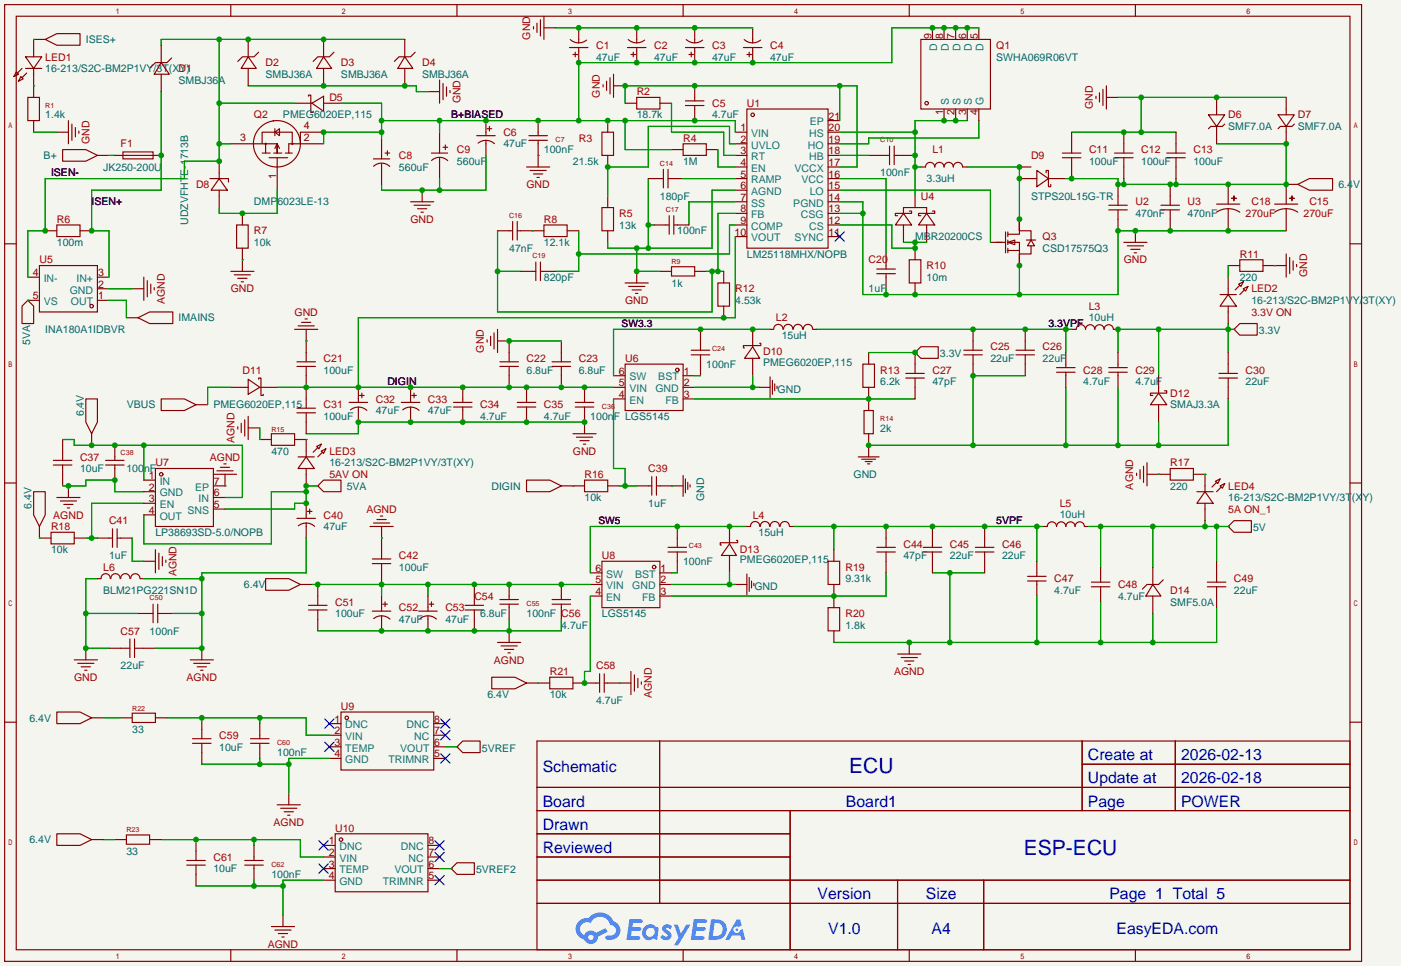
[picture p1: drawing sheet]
<svg xmlns="http://www.w3.org/2000/svg" width="307mm" height="212mm" viewBox="0 0 307 212" stroke-linecap="round" stroke-linejoin="round" font-family="sans-serif">
<defs><g id="words">
<g font-size="4.6" fill="#0000c2">
<text x="186" y="169.4">ECU</text>
<text x="224.2" y="187.2">ESP-ECU</text>
</g>
<g font-size="3.5" fill="#0000c2">
<text x="238.3" y="166.5">Create at</text>
<text x="258.7" y="166.5">2026-02-13</text>
<text x="118.9" y="169.1">Schematic</text>
<text x="238.3" y="171.6">Update at</text>
<text x="258.7" y="171.6">2026-02-18</text>
<text x="118.9" y="176.7">Board</text>
<text x="185.3" y="176.7">Board1</text>
<text x="238.3" y="176.7">Page</text>
<text x="258.7" y="176.7">POWER</text>
<text x="118.9" y="181.8">Drawn</text>
<text x="118.9" y="186.8">Reviewed</text>
<text x="179.1" y="197">Version</text>
<text x="202.8" y="197">Size</text>
<text x="243" y="197">Page 1 Total 5</text>
<text x="181.4" y="204.6">V1.0</text>
<text x="204" y="204.6">A4</text>
<text x="244.5" y="204.6">EasyEDA.com</text>
</g>
<g font-size="2.3" fill="#006464">
<text x="18.8" y="9.4">ISES+</text>
<text x="9.9" y="15.8">16-213/S2C-BM2P1VY/3T(XY)</text>
<text x="58.2" y="17.1">SMBJ36A</text>
<text x="74.7" y="17.1">SMBJ36A</text>
<text x="92.5" y="17.1">SMBJ36A</text>
<text x="130.6" y="13.3">47uF</text>
<text x="143.3" y="13.3">47uF</text>
<text x="156" y="13.3">47uF</text>
<text x="168.7" y="13.3">47uF</text>
<text x="218.2" y="13.3">SWHA069R06VT</text>
<text x="39.1" y="18.3">SMBJ36A</text>
<text x="9.9" y="26">1.4k</text>
<text x="62" y="26">PMEG6020EP,115</text>
<text x="139.4" y="26">18.7k</text>
<text x="156" y="26">4.7uF</text>
<text x="269" y="28.5">SMF7.0A</text>
<text x="284.2" y="28.5">SMF7.0A</text>
<text x="9.6" y="34.8">B+</text>
<text x="110.2" y="32.3">47uF</text>
<text x="119.1" y="33.6">100nF</text>
<text x="22.6" y="37.4">JK250-200U</text>
<text x="87.4" y="37.4">560uF</text>
<text x="100.1" y="36.1">560uF</text>
<text x="125.5" y="36.1">21.5k</text>
<text x="149.6" y="36.1">1M</text>
<text x="192.8" y="38.7">100nF</text>
<text x="202.9" y="39.9">3.3uH</text>
<text x="238.5" y="36.1">100uF</text>
<text x="249.9" y="36.1">100uF</text>
<text x="261.4" y="36.1">100uF</text>
<text x="293.1" y="41.2">6.4V</text>
<text x="55.6" y="45">DMP6023LE-13</text>
<text x="144.5" y="43.7">180pF</text>
<text x="225.8" y="43.7">STPS20L15G-TR</text>
<text x="248.7" y="47.5">470nF</text>
<text x="260.1" y="47.5">470nF</text>
<text x="12.4" y="53.9">100m</text>
<text x="41.2" y="49.3" transform="rotate(-90 41.2 49.3)">UDZVFHTE-1713B</text>
<text x="55.6" y="53.9">10k</text>
<text x="119.1" y="53.9">12.1k</text>
<text x="135.6" y="50.1">13k</text>
<text x="148.3" y="51.4">100nF</text>
<text x="200.4" y="52.6">MBR20200CS</text>
<text x="111.5" y="55.2">47nF</text>
<text x="163.6" y="56.4">LM25118MHX/NOPB</text>
<text x="228.3" y="55.2">CSD17575Q3</text>
<text x="119.1" y="61.5">820pF</text>
<text x="147.1" y="62.8">1k</text>
<text x="190.2" y="64.1">1uF</text>
<text x="202.9" y="61.5">10m</text>
<text x="271.5" y="61.5">220</text>
<text x="39.1" y="70.4">IMAINS</text>
<text x="161" y="66.6">4.53k</text>
<text x="238.5" y="70.2">10uH</text>
<text x="274.1" y="66.6">16-213/S2C-BM2P1VY/3T(XY)</text>
<text x="6.6" y="75.6" transform="rotate(-90 6.6 75.6)">5VA</text>
<text x="9.9" y="72.9">INA180A1IDBVR</text>
<text x="171.2" y="74.2">15uH</text>
<text x="275.7" y="73.2">3.3V</text>
<text x="70.9" y="81.8">100uF</text>
<text x="115.3" y="81.8">6.8uF</text>
<text x="126.7" y="81.8">6.8uF</text>
<text x="154.7" y="80.6">100nF</text>
<text x="167.1" y="80.2">PMEG6020EP,115</text>
<text x="205.9" y="78.3">3.3V</text>
<text x="216.9" y="79.3">22uF</text>
<text x="228.3" y="79.3">22uF</text>
<text x="27.7" y="89.5">VBUS</text>
<text x="46.7" y="89.5">PMEG6020EP,115</text>
<text x="170.3" y="86">GND</text>
<text x="192.8" y="84.4">6.2k</text>
<text x="204.2" y="84.4">47pF</text>
<text x="237.2" y="84.4">4.7uF</text>
<text x="248.7" y="84.4">4.7uF</text>
<text x="256.3" y="89.5">SMAJ3.3A</text>
<text x="272.8" y="84.4">22uF</text>
<text x="18.3" y="91.2" transform="rotate(-90 18.3 91.2)">6.4V</text>
<text x="70.9" y="92">100uF</text>
<text x="82.3" y="90.7">47uF</text>
<text x="93.7" y="90.7">47uF</text>
<text x="105.2" y="92">4.7uF</text>
<text x="119.1" y="92">4.7uF</text>
<text x="129.3" y="92">100nF LGS5145</text>
<text x="192.8" y="94.5">2k</text>
<text x="59.4" y="99.6">470</text>
<text x="17.5" y="103.4">10uF</text>
<text x="27.7" y="103.4">100nF</text>
<text x="72.1" y="102.2">16-213/S2C-BM2P1VY/3T(XY)</text>
<text x="75.9" y="107.2">5VA</text>
<text x="107.6" y="107.2">DIGIN</text>
<text x="186.9" y="104.7">GND</text>
<text x="256.3" y="107.2">220</text>
<text x="6.9" y="111.5" transform="rotate(-90 6.9 111.5)">6.4V</text>
<text x="128" y="109.8">10k</text>
<text x="142" y="111">1uF</text>
<text x="154.2" y="109.7" transform="rotate(-90 154.2 109.7)">GND</text>
<text x="232.1" y="113.4">10uH</text>
<text x="269" y="109.8">16-213/S2C-BM2P1VY/3T(XY)</text>
<text x="34" y="117.4">LP38693SD-5.0/NOPB</text>
<text x="70.9" y="116.1">47uF</text>
<text x="166.1" y="117.4">15uH</text>
<text x="274.4" y="116.4">5V</text>
<text x="11.2" y="121.2">10k</text>
<text x="23.9" y="122.5">1uF</text>
<text x="87.4" y="125">100uF</text>
<text x="149.6" y="123.7">100nF</text>
<text x="162.1" y="123.4">PMEG6020EP,115</text>
<text x="197.9" y="122.5">47pF</text>
<text x="208" y="122.5">22uF</text>
<text x="219.5" y="122.5">22uF</text>
<text x="22.6" y="130.1">BLM21PG221SN1D</text>
<text x="53.4" y="128.8">6.4V</text>
<text x="165.2" y="129.2">GND</text>
<text x="185.2" y="127.6">9.31k</text>
<text x="230.9" y="130.1">4.7uF</text>
<text x="244.9" y="131.4">4.7uF</text>
<text x="270.3" y="130.1">22uF</text>
<text x="73.4" y="135.2">100uF</text>
<text x="87.4" y="136.4">47uF</text>
<text x="97.5" y="136.4">47uF</text>
<text x="105.2" y="135.2">6.8uF</text>
<text x="115.3" y="135.2">100nF</text>
<text x="122.9" y="137.7">4.7uF</text>
<text x="131.8" y="135.2">LGS5145</text>
<text x="185.2" y="137.7">1.8k</text>
<text x="256.3" y="132.6">SMF5.0A</text>
<text x="32.8" y="139">100nF</text>
<text x="26.4" y="146.6">22uF</text>
<text x="106.8" y="153">6.4V</text>
<text x="120.4" y="153">10k</text>
<text x="130.6" y="154.2">4.7uF</text>
<text x="6.4" y="158">6.4V</text>
<text x="29" y="160.6">33</text>
<text x="48" y="164.4">10uF</text>
<text x="60.7" y="165.7">100nF</text>
<text x="105.5" y="164.6">5VREF</text>
<text x="6.4" y="184.7">6.4V</text>
<text x="27.7" y="187.2">33</text>
<text x="46.7" y="191.1">10uF</text>
<text x="104.3" y="191.3">5VREF2</text>
<text x="59.4" y="192.3">100nF</text>
</g>
<g font-size="2.3" fill="#a90000">
<text x="116.1" y="8.7" transform="rotate(-90 116.1 8.7)">GND</text>
<text x="130.6" y="10.7">C1</text>
<text x="143.3" y="10.7">C2</text>
<text x="156" y="10.7">C3</text>
<text x="168.7" y="10.7">C4</text>
<text x="218.2" y="10.7">Q1</text>
<text x="9.9" y="13.3">LED1</text>
<text x="39.1" y="15.8">D1</text>
<text x="58.2" y="14.5">D2</text>
<text x="74.7" y="14.5">D3</text>
<text x="92.5" y="14.5">D4</text>
<text x="72.1" y="22.1">D5</text>
<text x="100.9" y="22.6" transform="rotate(-90 100.9 22.6)">GND</text>
<text x="131.4" y="21.4" transform="rotate(-90 131.4 21.4)">GND</text>
<text x="139.4" y="20.9">R2</text>
<text x="156" y="23.4">C5</text>
<text x="163.6" y="23.4">U1</text>
<text x="239.3" y="23.9" transform="rotate(-90 239.3 23.9)">GND</text>
<text x="55.6" y="26">Q2</text>
<text x="110.2" y="29.8">C6</text>
<text x="269" y="26">D6</text>
<text x="284.2" y="26">D7</text>
<text x="19.6" y="31.5" transform="rotate(-90 19.6 31.5)">GND</text>
<text x="26.4" y="32.3">F1</text>
<text x="87.4" y="34.8">C8</text>
<text x="100.1" y="33.6">C9</text>
<text x="126.7" y="31">R3</text>
<text x="149.6" y="31">R4</text>
<text x="204.2" y="33.6">L1</text>
<text x="225.8" y="34.8">D9</text>
<text x="238.5" y="33.6">C11</text>
<text x="249.9" y="33.6">C12</text>
<text x="261.4" y="33.6">C13</text>
<text x="42.9" y="41.2">D8</text>
<text x="115.3" y="41.2">GND</text>
<text x="135.6" y="47.5">R5</text>
<text x="201.7" y="43.7">U4</text>
<text x="248.7" y="45">U2</text>
<text x="260.1" y="45">U3</text>
<text x="272.8" y="47.5">270uF</text>
<text x="274.1" y="45">C18</text>
<text x="285.5" y="47.5">270uF</text>
<text x="286.8" y="45">C15</text>
<text x="12.4" y="48.8">R6</text>
<text x="55.6" y="51.4">R7</text>
<text x="89.9" y="48.8">GND</text>
<text x="119.1" y="48.8">R8</text>
<text x="228.3" y="52.6">Q3</text>
<text x="8.6" y="57.7">U5</text>
<text x="190.2" y="57.7">C20</text>
<text x="202.9" y="59">R10</text>
<text x="246.1" y="57.7">GND</text>
<text x="271.5" y="56.4">R11</text>
<text x="50.5" y="64.1">GND</text>
<text x="161" y="64.1">R12</text>
<text x="274.1" y="64.1">LED2</text>
<text x="286.3" y="60.7" transform="rotate(-90 286.3 60.7)">GND</text>
<text x="36.1" y="66.6" transform="rotate(-90 36.1 66.6)">AGND</text>
<text x="64.5" y="69.1">GND</text>
<text x="136.9" y="66.6">GND</text>
<text x="169.9" y="70.4">L2</text>
<text x="238.5" y="67.9">L3</text>
<text x="274.1" y="69.1">3.3V ON</text>
<text x="106" y="77.2" transform="rotate(-90 106 77.2)">GND</text>
<text x="167.1" y="77.8">D10</text>
<text x="216.9" y="76.8">C25</text>
<text x="228.3" y="76.8">C26</text>
<text x="53.1" y="81.8">D11</text>
<text x="70.9" y="79.3">C21</text>
<text x="115.3" y="79.3">C22</text>
<text x="126.7" y="79.3">C23</text>
<text x="136.9" y="79.3">U6</text>
<text x="192.8" y="81.8">R13</text>
<text x="204.2" y="81.8">C27</text>
<text x="237.2" y="81.8">C28</text>
<text x="248.7" y="81.8">C29</text>
<text x="272.8" y="81.8">C30</text>
<text x="70.9" y="89.5">C31</text>
<text x="82.3" y="88.2">C32</text>
<text x="93.7" y="88.2">C33</text>
<text x="105.2" y="89.5">C34</text>
<text x="119.1" y="89.5">C35</text>
<text x="256.3" y="86.9">D12</text>
<text x="17.5" y="100.9">C37</text>
<text x="45.9" y="100.9">AGND</text>
<text x="51.4" y="97.1" transform="rotate(-90 51.4 97.1)">AGND</text>
<text x="72.1" y="99.6">LED3</text>
<text x="125.5" y="99.6">GND</text>
<text x="34" y="102.2">U7</text>
<text x="72.1" y="104.7">5AV ON</text>
<text x="128" y="104.7">R16</text>
<text x="142" y="103.4">C39</text>
<text x="248.2" y="107.2" transform="rotate(-90 248.2 107.2)">AGND</text>
<text x="256.3" y="102.2">R17</text>
<text x="269" y="107.2">LED4</text>
<text x="11.7" y="113.6">AGND</text>
<text x="70.9" y="113.6">C40</text>
<text x="80.2" y="112.3">AGND</text>
<text x="164.8" y="113.6">L4</text>
<text x="232.1" y="111.1">L5</text>
<text x="269" y="112.3">5A ON_1</text>
<text x="11.2" y="116.1">R18</text>
<text x="23.9" y="114.9">C41</text>
<text x="197.9" y="119.9">C44</text>
<text x="208" y="119.9">C45</text>
<text x="219.5" y="119.9">C46</text>
<text x="22.6" y="125">L6</text>
<text x="87.4" y="122.5">C42</text>
<text x="131.8" y="122.5">U8</text>
<text x="162.1" y="121">D13</text>
<text x="185.2" y="125">R19</text>
<text x="38.7" y="126.3" transform="rotate(-90 38.7 126.3)">AGND</text>
<text x="103.9" y="131.4">C54</text>
<text x="230.9" y="127.6">C47</text>
<text x="244.9" y="128.8">C48</text>
<text x="256.3" y="130.1">D14</text>
<text x="270.3" y="127.6">C49</text>
<text x="73.4" y="132.6">C51</text>
<text x="87.4" y="133.9">C52</text>
<text x="97.5" y="133.9">C53</text>
<text x="122.9" y="135.2">C56</text>
<text x="185.2" y="135.2">R20</text>
<text x="26.4" y="139">C57</text>
<text x="16.2" y="149.1">GND</text>
<text x="40.9" y="149.1">AGND</text>
<text x="108.2" y="145.3">AGND</text>
<text x="120.4" y="147.9">R21</text>
<text x="130.6" y="146.6">C58</text>
<text x="195.8" y="147.9">AGND</text>
<text x="74.7" y="155.5">U9</text>
<text x="142.8" y="152.9" transform="rotate(-90 142.8 152.9)">AGND</text>
<text x="48" y="161.8">C59</text>
<text x="59.9" y="180.9">AGND</text>
<text x="73.4" y="182.2">U10</text>
<text x="46.7" y="188.5">C61</text>
<text x="58.6" y="207.6">AGND</text>
</g>
<g font-size="2.3" fill="#840000">
<text x="204" y="8.5" transform="rotate(-90 204 8.5)">9</text>
<text x="206.5" y="8.5" transform="rotate(-90 206.5 8.5)">8</text>
<text x="209.1" y="8.5" transform="rotate(-90 209.1 8.5)">7</text>
<text x="211.6" y="8.5" transform="rotate(-90 211.6 8.5)">6</text>
<text x="214.1" y="8.5" transform="rotate(-90 214.1 8.5)">5</text>
<text x="66.6" y="28.2">4</text>
<text x="162.2" y="28.7">1</text>
<text x="181.5" y="28.7">20</text>
<text x="181.5" y="26.2">21</text>
<text x="206.5" y="25.3" transform="rotate(-90 206.5 25.3)">1</text>
<text x="209.1" y="25.3" transform="rotate(-90 209.1 25.3)">2</text>
<text x="211.6" y="25.3" transform="rotate(-90 211.6 25.3)">3</text>
<text x="214.1" y="25.3" transform="rotate(-90 214.1 25.3)">4</text>
<text x="52.6" y="30.8">3</text>
<text x="66.6" y="30.8">2</text>
<text x="162.2" y="31.3">2</text>
<text x="162.2" y="33.8">3</text>
<text x="181.5" y="33.8">18</text>
<text x="181.5" y="31.3">19</text>
<text x="60.5" y="39.1" transform="rotate(-90 60.5 39.1)">1</text>
<text x="162.2" y="36.3">4</text>
<text x="162.2" y="38.9">5</text>
<text x="162.2" y="41.4">6</text>
<text x="181.5" y="41.4">15</text>
<text x="181.5" y="38.9">16</text>
<text x="181.5" y="36.3">17</text>
<text x="162.2" y="44">7</text>
<text x="162.2" y="46.5">8</text>
<text x="181.5" y="46.5">13</text>
<text x="181.5" y="44">14</text>
<text x="160.9" y="51.6">10</text>
<text x="162.2" y="49">9</text>
<text x="181.5" y="51.6">11</text>
<text x="181.5" y="49">12</text>
<text x="7.2" y="60.5">4</text>
<text x="7.2" y="65.6">5</text>
<text x="21.5" y="65.6">1</text>
<text x="21.5" y="63">2</text>
<text x="21.5" y="60.5">3</text>
<text x="135.5" y="82.1">6</text>
<text x="149.7" y="82.1">1</text>
<text x="135.5" y="87.1">4</text>
<text x="135.5" y="84.6">5</text>
<text x="149.7" y="84.6">2</text>
<text x="149.7" y="87.1">3</text>
<text x="32.6" y="104.9">1</text>
<text x="32.6" y="107.5">2</text>
<text x="46.9" y="106.2">7</text>
<text x="32.6" y="110">3</text>
<text x="32.6" y="112.5">4</text>
<text x="46.9" y="111.3">5</text>
<text x="46.9" y="108.7">6</text>
<text x="130.4" y="125.2">6</text>
<text x="144.7" y="125.2">1</text>
<text x="130.4" y="130.3">4</text>
<text x="130.4" y="127.8">5</text>
<text x="144.7" y="127.8">2</text>
<text x="144.7" y="130.3">3</text>
<text x="73.3" y="158.3">1</text>
<text x="73.3" y="160.8">2</text>
<text x="95.1" y="160.8">7</text>
<text x="95.1" y="158.3">8</text>
<text x="73.3" y="163.3">3</text>
<text x="73.3" y="165.9">4</text>
<text x="95.1" y="165.9">5</text>
<text x="95.1" y="163.3">6</text>
<text x="72" y="184.9">1</text>
<text x="93.9" y="184.9">8</text>
<text x="72" y="187.5">2</text>
<text x="72" y="190">3</text>
<text x="93.9" y="190">6</text>
<text x="93.9" y="187.5">7</text>
<text x="72" y="192.6">4</text>
<text x="93.9" y="192.6">5</text>
</g>
<g font-size="2.3" fill="#008484">
<text x="205.3" y="11.2" transform="rotate(-90 205.3 11.2)">D</text>
<text x="207.8" y="11.2" transform="rotate(-90 207.8 11.2)">D</text>
<text x="210.3" y="11.2" transform="rotate(-90 210.3 11.2)">D</text>
<text x="212.9" y="11.2" transform="rotate(-90 212.9 11.2)">D</text>
<text x="215.4" y="11.2" transform="rotate(-90 215.4 11.2)">D</text>
<text x="207.8" y="22.9" transform="rotate(-90 207.8 22.9)">S</text>
<text x="210.3" y="22.9" transform="rotate(-90 210.3 22.9)">S</text>
<text x="212.9" y="22.9" transform="rotate(-90 212.9 22.9)">S</text>
<text x="215.4" y="22.9" transform="rotate(-90 215.4 22.9)">G</text>
<text x="164.5" y="30">VIN</text>
<text x="177.2" y="30">HS</text>
<text x="177.3" y="27.5">EP</text>
<text x="164.5" y="32.5">UVLO</text>
<text x="164.5" y="35.1">RT</text>
<text x="177" y="32.5">HO</text>
<text x="177.2" y="35.1">HB</text>
<text x="164.5" y="37.6">EN</text>
<text x="164.5" y="40.2">RAMP</text>
<text x="174" y="37.6">VCCX</text>
<text x="175.5" y="40.2">VCC</text>
<text x="164.5" y="42.7">AGND</text>
<text x="164.5" y="45.2">SS</text>
<text x="164.5" y="47.8">FB</text>
<text x="173.7" y="45.2">PGND</text>
<text x="175.4" y="47.8">CSG</text>
<text x="177.3" y="42.7">LO</text>
<text x="164.5" y="50.3">COMP</text>
<text x="164.5" y="52.9">VOUT</text>
<text x="174" y="52.9">SYNC</text>
<text x="177.2" y="50.3">CS</text>
<text x="9.6" y="61.7">IN-</text>
<text x="15.3" y="64.3">GND</text>
<text x="16.7" y="61.7">IN+</text>
<text x="9.6" y="66.8">VS</text>
<text x="15.5" y="66.8">OUT</text>
<text x="137.8" y="83.3">SW</text>
<text x="144.2" y="83.3">BST</text>
<text x="137.8" y="88.4">EN</text>
<text x="137.8" y="85.9">VIN</text>
<text x="143.5" y="85.9">GND</text>
<text x="145.7" y="88.4">FB</text>
<text x="35" y="106.2">IN</text>
<text x="42.7" y="107.5">EP</text>
<text x="35" y="108.7">GND</text>
<text x="35" y="111.3">EN</text>
<text x="35" y="113.8">OUT</text>
<text x="41" y="112.5">SNS</text>
<text x="43.5" y="110">IN</text>
<text x="132.8" y="131.6">EN</text>
<text x="132.8" y="129.1">VIN</text>
<text x="132.8" y="126.5">SW</text>
<text x="138.5" y="129.1">GND</text>
<text x="139.1" y="126.5">BST</text>
<text x="140.6" y="131.6">FB</text>
<text x="75.6" y="159.5">DNC</text>
<text x="89.1" y="159.5">DNC</text>
<text x="75.6" y="162.1">VIN</text>
<text x="75.6" y="164.6">TEMP</text>
<text x="75.6" y="167.2">GND</text>
<text x="85.1" y="167.2">TRIMNR</text>
<text x="87.6" y="164.6">VOUT</text>
<text x="90.7" y="162.1">NC</text>
<text x="74.3" y="186.2">DNC</text>
<text x="74.3" y="188.7">VIN</text>
<text x="74.3" y="191.3">TEMP</text>
<text x="86.4" y="191.3">VOUT</text>
<text x="87.8" y="186.2">DNC</text>
<text x="89.5" y="188.7">NC</text>
<text x="74.3" y="193.8">GND</text>
<text x="83.8" y="193.8">TRIMNR</text>
</g>
<g font-size="2.3">
<text x="98.8" y="26">B+BIASED</text>
<text x="11.2" y="38.7">ISEN-</text>
<text x="20.1" y="45">ISEN+</text>
<text x="229.6" y="71.7">3.3VPF</text>
<text x="84.8" y="84.4">DIGIN</text>
<text x="218.2" y="114.9">5VPF</text>
</g>
<g font-size="2.2">
<text x="136.1" y="71.7">SW3.3</text>
<text x="131.1" y="114.9">SW5</text>
</g>
<g font-size="1.6" fill="#a90000">
<text x="9.9" y="23.6">R1</text>
<text x="121.7" y="31.2">C7</text>
<text x="192.8" y="31.2">C10</text>
<text x="144.5" y="36.3">C14</text>
<text x="111.5" y="47.7">C16</text>
<text x="145.8" y="46.4">C17</text>
<text x="116.6" y="56.6">C19</text>
<text x="147.1" y="57.9">R9</text>
<text x="156" y="76.9">C24</text>
<text x="131.8" y="89.6">C36</text>
<text x="59.4" y="94.7">R15</text>
<text x="192.8" y="92.1">R14</text>
<text x="26.4" y="99.8">C38</text>
<text x="150.9" y="120.1">C43</text>
<text x="32.8" y="131.5">C50</text>
<text x="115.3" y="132.8">C55</text>
<text x="29" y="155.6">R22</text>
<text x="60.7" y="163.3">C60</text>
<text x="27.7" y="182.3">R23</text>
<text x="59.4" y="189.9">C62</text>
</g>
</g></defs>
<path d="M0 0h306.8v211.6h-306.8z" fill="#f5f5f0"/>
<g fill="none" stroke="#850000" stroke-width=".25">
<path d="M1 1h297.2v209.6h-297.2zM3.6 3.6h292.1v204.4h-292.1zM50.5 1v2.6M100.1 1v2.6M149.6 1v2.6M199.1 1v2.6M248.7 1v2.6M1 53.4h2.6M295.7 53.4h2.5M1 105.8h2.6M295.7 105.8h2.5M1 158.2h2.6"/>
<path d="M295.7 158.2h2.5M117.6 162.3h178.1v45.7h-178.1zM117.6 172.5h178.1M117.6 177.5h178.1M144.5 162.3v35.6M173 177.5v30.5M237 162.3v15.2M237 167.4h58.7M257.4 162.3v15.2M117.6 182.6h55.4M117.6 192.8h178.1M117.6 187.7h55.4"/>
<path d="M117.6 197.9h178.1M196.6 192.8v15.2M215.4 192.8v15.2M50.5 208v2.6M100.1 208v2.6M149.6 208v2.6M199.1 208v2.6M248.7 208v2.6"/>
</g>
<g fill="#5487ff">
<path d="M145.3 202.7a1.3 1.3 0 0 1 1.9 .3l-.4 .6a.54 .54 0 0 0-.9-.2l.1 .2a1.28 1.28 0 0 1 .8 2 1.53 1.53 0 0 1-2.2-.3l.5-.6 .8 .5a.31 .31 0 0 0 .4-.3 .31 .31 0 0 0-.3-.4 1.12 1.12 0 0 1-.7-1.8z"/>
<path d="M147.6 202.5h.9l.6 2 1.2-2h.9l-2.7 4.6h-.9l1-1.7z"/>
<path d="M137.8 201.4h2.3a.46 .46 0 0 1 .5 0 .46 .46 0 0 1 .1 .6l-.3 .1-1.8 .1-.1 .9h1.6a.4 .4 0 0 1 .4 .4 .4 .4 0 0 1-.5 .4h-1.6l-.2 1.2h1.4a.46 .46 0 0 1 .5 0 .46 .46 0 0 1 .1 .5l-.4 .2h-2.6z"/>
<path d="M151.9 201.4h2.3a.47 .47 0 0 1 .5 0 .47 .47 0 0 1 .1 .6l-.3 .1-1.8 .1-.1 .9h1.6a.4 .4 0 0 1 .4 .4 .4 .4 0 0 1-.4 .4h-1.7l-.2 1.2h1.4a.46 .46 0 0 1 .5 0 .46 .46 0 0 1 .1 .5l-.4 .2h-2.6z"/>
<path d="M161.3 201.4h.8l.3 1.3-.6 .4a.75 .75 0 0 0-1.1 .3 .75 .75 0 0 0 .5 1 .75 .75 0 0 0 .9-.7l.5-.2 .6 2.3h-.8l-.3-.9h-1.8l-.5 .9h-1z"/>
<path d="M155.7 201.4l-.6 4.4h1.5a2.27 2.27 0 0 0 2.6-2.2 2.27 2.27 0 0 0-2.7-2.2zM156.5 202.1a1.5 1.5 0 0 1 1.8 1.6 1.5 1.5 0 0 1-1.9 1.4h-.3z"/>
<path d="M141.2 203a1.6 1.6 0 0 0-.3 2.3 1.6 1.6 0 0 0 2.3 .2l.7 .3 .3-2.4-.1-.3-.5-.1a1.58 1.58 0 0 0-2.4 0zM141.8 203.5a.98 .98 0 0 1 1.6 .4 .98 .98 0 0 1-1.1 1.3 .94 .94 0 0 1-.9-.7 .94 .94 0 0 1 .4-1z"/>
<path d="M126.8 201.8a2.37 2.37 0 0 0 1.1 4 1.54 1.54 0 0 0 1.8 1 1.54 1.54 0 0 0 1.2-1.6l2.2-1.1-.5-.8-2 1a1.57 1.57 0 0 0-2.7 .5 1.5 1.5 0 0 1-.7-2.1 1.5 1.5 0 0 1 2.2-.5 2.23 2.23 0 0 1 2.3-1.4 2.23 2.23 0 0 1 2 1.8 1.16 1.16 0 0 1 1.2 1.1 1.16 1.16 0 0 1-1.1 1.2h-.7a.47 .47 0 0 0-.5 .4 .47 .47 0 0 0 .4 .5 2.17 2.17 0 0 0 2.5-.9 2.17 2.17 0 0 0-.3-2.7l-.8-.4a3.2 3.2 0 0 0-5.5-.7l-1.1 .1zM128.8 205.3a.6 .6 0 0 1 1.2 0 .6 .6 0 0 1-1.2 0z"/>
<circle cx="161.4" cy="203.6" r=".28"/>
</g>
<g fill="none" stroke="#850000" stroke-width=".25">
<path d="M3.6 15.7l.5 .6-1.1 .5zM4.6 16.8l.5 .5-1 .5zM4.8 15l-1 1M5.6 12.4h3.5l-1.7 2.6zM5.6 15h3.5M5.8 16l-1 1M7.4 15v6.3M9.9 8.6l2.5-1.2h5.1v2.5h-5.1zM9.9 8.6h-2.5v3.8M35.3 13.7l1.8 2.6h-3.3zM35.3 9.9v3.8M35.3 16.3v3.8"/>
<path d="M37.6 12.7l-1 1h-2.6l-1 1M54.4 12.4l1.7 2.6h-3.3zM54.4 8.6v3.8M54.4 15v3.8M56.6 11.4l-1 1h-2.5l-1 1.1M70.9 12.4l1.7 2.6h-3.3zM70.9 8.6v3.8M70.9 15v3.8M73.2 11.4l-1.1 1h-2.5l-1 1.1M88.6 12.4l1.8 2.6h-3.3zM88.6 8.6v3.8M88.6 15v3.8"/>
<path d="M90.9 11.4l-1 1h-2.5l-1 1.1M96.3 17.5v5.1M97 18.3v3.5M97.8 19.1v2M98.6 19.8v.5M116.8 5.8v.5M117.6 5.1v2M118.4 4.3v3.6M119.1 6.1h2.6M119.1 3.6v5M124.7 10.4h4.1M124.9 8.7a2.74 2.74 0 0 0 3.6 .1"/>
<path d="M125.5 11.9h1M126 11.4v1M126.7 6.1v3.3M126.7 10.4v3.3M132.1 18.5v.6M132.8 17.8v2M133.6 17v3.6M134.4 18.8h2.5M134.4 16.3v5M137.4 10.4h4.1M137.6 8.7a2.74 2.74 0 0 0 3.6 .1M138.2 11.9h1"/>
<path d="M138.7 11.4v1M139.4 6.1v3.3M139.4 10.4v3.3M150.1 10.4h4.1M150.3 8.7a2.74 2.74 0 0 0 3.6 .1M150.9 11.9h1M151.4 11.4v1M152.1 6.1v3.3M152.1 10.4v3.3M152.1 18.8v3.3M162.8 10.4h4.1M163 8.7a2.74 2.74 0 0 0 3.6 .1"/>
<path d="M163.6 11.9h1M164.1 11.4v1M164.8 6.1v3.3M164.8 10.4v3.3M201.7 8.6h15.2v15.3h-15.2zM204.2 6.1v2.5M206.8 6.1v2.5M209.3 6.1v2.5M211.8 6.1v2.5M214.4 6.1v2.5M241.6 19.6v3.5M242.3 18.8v5.1"/>
<path d="M6.1 21.3h2.5v5.1h-2.5zM7.4 26.4v2.6M12.4 29h2.6M13.7 32.8h5.1l2.5 1.2-2.5 1.3h-5.1zM15 26.4v5.1M15.7 27.2v3.5M16.5 27.9v2.1M17.3 28.7v.5M21.3 34h2.6M25.1 34h10.2M26.9 33.3h6.6v1.5h-6.6zM46 39.1h4v.8"/>
<path d="M48 39.1l1.8 2.6h-3.6zM48 35.3v3.8M50.5 31.5h10.2v2v-2M57.4 31.5v-2.5h6.6v2.5M57.4 33.5h1.8M58.2 31.5v2M58.9 34.5h4.1M59.9 33.5h1.8M60.2 29l1-.8v1.5zM60.2 28.2v1.5M60.7 34.5v7.2M60.7 31.5l.5 1"/>
<path d="M60.7 31.5l-.5 1M62.5 33.5h1.5M64.5 22.6h3.8M67.6 21.1v-.3h.5v3.8h.5v-.2M68.3 22.6l2.6-1.5v3.3zM70.9 29h-5.1v2.5M70.9 31.5h-7.7v2M70.9 22.6h3.8M81.8 34.8h3.5M81.8 36.4a2.54 2.54 0 0 1 3.6 .1M83.6 30.2v4.6M83.6 35.8v4.6"/>
<path d="M84.3 33.5h1M84.8 33v1M93.7 20.1h2.6M94.5 33.5h3.5M94.5 35.2a2.54 2.54 0 0 1 3.6 0M96.3 29v4.5M96.3 34.5v4.6M97 32.3h1M97.5 31.8v1M104.4 29.7h4.1M104.7 31.3a2.74 2.74 0 0 1 3.6 .2M106.4 26.4v3.3"/>
<path d="M106.4 30.7v3.3M106.7 28.2h1M107.2 27.7v1M115.3 36.6h5.1M115.8 29.7h4.1M115.8 30.7h4.1M116.1 37.3h3.5M116.8 38.1h2.1M117.6 38.9h.5M117.9 26.4v3.3M117.9 30.7v5.9M131.8 29h2.6v5h-2.6z"/>
<path d="M133.1 26.4v2.6M133.1 34v2.6M136.9 22.6h2.5M139.4 21.3h5.1v2.6h-5.1zM142 39.1h3.3M144.5 22.6h2.6M145.3 37.1v4M146.3 39.1h3.3M146.3 37.1v4M147.1 32.8h2.5M149.6 31.5h5.1v2.5h-5.1zM150.1 23.1h4.1"/>
<path d="M150.1 22.1h4.1M152.1 23.1v3.3M154.7 32.8h2.5M161 34h2.6M161 36.6h2.6M161 29h2.6M161 31.5h2.6M161 39.1h2.6M163.6 23.9h17.8v30.5h-17.8zM181.4 34h2.5M181.4 36.6h2.5M181.4 29h2.5"/>
<path d="M181.4 31.5h2.5M181.4 39.1h2.5M181.4 26.4h2.5M190.2 34h4.6M194.8 32v4.1M195.8 34h4.6M195.8 32v4.1M201.7 36.6h1a1.02 1.02 0 0 1 1-1 1.02 1.02 0 0 1 1 1 1.02 1.02 0 0 1 1-1 1.02 1.02 0 0 1 1.1 1 1.02 1.02 0 0 1 1-1 1.02 1.02 0 0 1 1 1 1.02 1.02 0 0 1 1-1 1.02 1.02 0 0 1 1 1h1M206.8 23.9v2.5M209.3 23.9v2.5M211.8 23.9v2.5M214.4 23.9v2.5"/>
<path d="M223.3 36.6h2.5M223.3 39.1h3.8M227.1 37.3l2.5 1.8-2.5 1.8zM229.1 37.8v-.5h.5v3.6h.5v-.5M229.6 39.1h3.8M232.7 33.5h4M232.7 34.5h4M234.7 29v4.5M234.7 34.5v4.6M240 21.1v.5M240.8 20.3v2.1M242.3 21.3h2.6"/>
<path d="M244.1 33.5h4.1M244.1 34.5h4.1M246.1 29v4.5M246.1 34.5v4.6M255.5 33.5h4.1M255.5 34.5h4.1M257.6 29v4.5M257.6 34.5v4.6M264.7 25.1h3.5l-1.8 2.6zM266.4 21.3v3.8M266.4 27.7v3.8M268.2 27.2l-.5 .5h-2.5l-.5 .5"/>
<path d="M279.9 25.1h3.6l-1.8 2.6zM281.7 21.3v3.8M281.7 27.7v3.8M283.5 27.2l-.5 .5h-2.6l-.5 .5M8.6 58.2h12.7v10.1h-12.7zM9.9 50.5h2.5M12.4 49.3h5.1v2.5h-5.1zM17.5 50.5h2.6M48 41.7v3.8M50.5 59.4h5.1M51.8 49.3h2.6v5.1h-2.6zM53.1 46.7v2.6"/>
<path d="M53.1 54.4v5M89.9 44.2h5.1M90.7 45h3.5M91.4 45.7h2.1M92.2 46.5h.5M92.5 41.7v2.5M109 50.5h3.3M112.3 48.5v4.1M113.3 50.5h5.8M113.3 48.5v4.1M114 59.4h3.3M117.3 57.4v4.1"/>
<path d="M118.4 59.4h3.3M118.4 57.4v4.1M119.1 49.3h5.1v2.5h-5.1zM124.2 50.5h2.5M131.8 45.5h2.6v5h-2.6zM133.1 42.9v2.6M133.1 50.5v2.6M139.4 59.4v2.6M143.3 49.3h3.3M144.5 59.4h2.6M146.6 47.2v4.1M147.1 58.4h5v2.1h-5z"/>
<path d="M147.6 49.3h3.3M147.6 47.2v4.1M152.1 59.4h2.6M158.5 59.4v2.6M161 44.2h2.6M161 41.7h2.6M161 46.7h2.6M161 49.3h2.6M161 51.8h2.6M181.4 44.2h2.5M181.4 41.7h2.5M181.4 46.7h2.5"/>
<path d="M181.4 49.3h2.5M181.4 51.8h2.5M192 59.9h4.1M192 58.9h4.1M194.1 55.6v3.3M194.1 59.9v3.3M197.9 46.7v-1.2h5v1.2M197.9 46.7l1.7 2.6h-3.5zM197.9 49.3v3.8M199.1 56.9h2.6v5.1h-2.6zM199.1 46.2h.5v.5h-3.5v.5h.5M200.4 42.9v2.6"/>
<path d="M200.4 54.4v2.5M202.9 46.7l1.8 2.6h-3.5zM202.9 49.3v3.8M204.2 46.2h.5v.5h-3.5v.5h.5M216.9 53.1h3.3M220.2 50.8v4.6M220.7 53.1h2.6v2.5h2.5v-1.8M220.7 51.3h2.6v-.8h2.5v2.1M220.7 53.1l1.5-.5v1zM220.7 50.8v1M220.7 52.6v1M220.7 54.4v1"/>
<path d="M220.7 54.9h2.6M223.3 48v2.5M223.3 55.6v2.6M224.8 52.6h2M225.8 52.6l.8 1.2h-1.6zM242.8 45h4.1M242.8 46h4.1M244.9 40.4v4.6M244.9 46v4.5M246.1 53.1h5.1M246.9 53.8h3.5M247.6 54.6h2.1"/>
<path d="M248.4 55.4h.5M248.7 50.5v2.6M254.3 45h4M254.3 46h4M256.3 40.4v4.6M256.3 46v4.5M266.4 44.7h5.1M269 45.7l-1.6 .3-1 .5M269 45.7l1.1 .1 1.4 .7M269 58.2h2.5M269 40.4v4.3M269 45.7v4.8"/>
<path d="M269.7 43.4l1.1 .1zM270.2 42.9l.1 1zM271.5 56.9h5.1v2.5h-5.1zM276.6 58.2h5.1M279.1 44.7h5.1M281.7 45.7l-1.6 .3-1 .5M281.7 45.7l1.1 .1 1.4 .7M281.7 45.7v4.8M281.7 55.6v5.1M282.4 43.4l1.1 .1zM282.4 56.4v3.5M282.9 42.9l.1 1z"/>
<path d="M283.2 57.2v2M284 57.9v.5M284.2 40.4l2.6-1.3h5v2.6h-5zM284.2 40.4h-2.5v4.3M6.1 65.8l1.3 1.3v3.8h-2.6v-3.8zM6.1 65.8h.1M6.1 65.8h2.5M6.1 60.7h2.5M21.3 63.2h2.6M21.3 65.8h2.6M21.3 60.7h2.6M27.7 69.6h2.5"/>
<path d="M29 63.2h2.5M30.2 69.6l2.6-1.3h5v2.6h-5zM31.5 60.7v5.1M32.3 61.5v3.5M33 62.2v2.1M33.8 63v.5M51.3 60.2h3.6M52.1 61h2M52.8 61.7h.5M64.5 72.1h5.1M65 79.2h4.1M65.3 71.4h3.5"/>
<path d="M66 70.6h2.1M66.8 69.8h.5M67.1 72.1v7.1M106.7 74.4v.5M107.4 73.7v2M108.2 72.9v3.6M109 74.7h2.5v4.5M109 72.1v5.1M109.5 79.2h4M120.9 79.2h4.1M122.9 74.7v4.5M136.9 79.8h12.7v10.1h-12.7z"/>
<path d="M136.9 62h5.1M137.7 62.7h3.5M138.4 63.5h2.1M139.2 64.3h.5M151.4 77.7h4M151.4 76.7h4M153.4 72.1v4.6M153.4 77.7v4.6M157.2 62h2.6v5.1h-2.6zM158.5 67.1v2.5M164.8 75.9l1.6 2.6h-3.3zM164.8 72.1v3.8"/>
<path d="M164.8 78.5v3.8M166.4 75.2h.2v.5h-3.8v.5h.3M168.7 72.1h.7M169.4 72.1a1.01 1.01 0 0 1 1.1-1.1 1.01 1.01 0 0 1 1 1.1M171.6 72.1a1.01 1.01 0 0 1 1-1.1 1.01 1.01 0 0 1 1 1.1M173.8 72.1a1.01 1.01 0 0 1 1-1.1 1.01 1.01 0 0 1 1 1.1M175.9 72.1a1.01 1.01 0 0 1 1.1-1.1 1.01 1.01 0 0 1 1 1.1M178.1 72.1h.7M189 79.8h2.5v5h-2.5zM190.2 77.2v2.6M200.4 77.2h.1M200.4 62v2.5"/>
<path d="M200.4 77.2v4.6M201.7 75.9h3.8v2.6h-3.8l-1.3-1.3zM211.1 77.7h4M211.1 76.7h4M213.1 72.1v4.6M213.1 77.7v4.6M222.5 77.7h4.1M222.5 76.7h4.1M224.5 72.1v4.6M224.5 77.7v4.6M233.4 77.2v3.3M234.7 72.1h1"/>
<path d="M237.7 72.1a1.02 1.02 0 0 0-1-1 1.02 1.02 0 0 0-1 1M239.8 72.1a1.02 1.02 0 0 0-1-1 1.02 1.02 0 0 0-1.1 1M241.8 72.1a1.02 1.02 0 0 0-1-1 1.02 1.02 0 0 0-1 1M244.9 72.1h-1.1a1.02 1.02 0 0 0-1-1 1.02 1.02 0 0 0-1 1M244.9 77.2v3.3M267.2 64.5h3.6M269 64.5l1.8 2.6h-3.6zM269 60.7v3.8M269 67.1v3.8M269 77.2v4.6M270.3 72.1h.1M271.3 62.2l1-.5-.5 1z"/>
<path d="M271.5 70.9h3.8v2.5h-3.8l-1.2-1.3zM271.5 62.5l-1 1M272.3 63.2l1-.5-.5 1.1zM272.5 63.5l-1 1M13.7 96.3v4.5M18.8 87.4h2.5v5.1l-1.2 2.5-1.3-2.5zM20.1 95v2.5M25.1 97.5v3.3M35.3 87.4h5.1l2.5 1.2-2.5 1.3h-5.1zM42.9 88.6h2.6M50.5 84.8h3.9M52.1 93.5v.5"/>
<path d="M52.8 92.7v2M53.6 91.9v3.6M54.4 83.1l2.5 1.7-2.5 1.6zM54.4 93.7h2.5M54.4 91.2v5.1M56.6 83.1v-.3h.5v3.8h.6v-.2M56.9 84.8h3.8M56.9 96.3h2.5M59.4 95h5.1v2.5h-5.1zM64.5 96.3h2.6v3.8M65 80.3h4.1M65 90.4h4.1"/>
<path d="M65 89.4h4.1M67.1 80.3v9.1M67.1 90.4v4.6M69.3 97.8l1.1-.5-.6 1zM69.6 98l-1 1.1M70.4 98.8l1-.5-.5 1zM70.6 99.1l-1 1M76.5 88.1h4M76.8 89.8a2.74 2.74 0 0 1 3.5 .1M78.5 84.8v3.3M78.5 89.2v3.3M78.7 86.6h1.1"/>
<path d="M79.2 86.1v1M87.9 88.1h4M88.2 89.8a2.74 2.74 0 0 1 3.6 .1M89.9 84.8v3.3M89.9 89.2v3.3M90.2 86.6h1M90.7 86.1v1M99.3 89.2h4.1M99.3 88.1h4.1M101.3 84.8v3.3M101.3 89.2v3.3M109.5 80.3h4"/>
<path d="M111.5 80.3v4.5M113.3 89.2h4M113.3 88.1h4M115.3 84.8v3.3M115.3 89.2v3.3M120.9 80.3h4.1M122.9 80.3v4.5M125.5 95h5.1M126 89.2h4M126 88.1h4M126.2 95.8h3.6M127 96.5h2"/>
<path d="M127.8 97.3h.5M128 84.8v3.3M128 89.2v5.8M134.4 84.8h2.5M134.4 82.3h2.5M134.4 87.4h2.5M149.6 84.8h2.5M149.6 82.3h2.5M149.6 87.4h2.5M166.1 84.8h.1M166.1 84.8h2.6M168.7 82.5v4.6"/>
<path d="M169.2 83.3v3.1M169.7 84.1v1.5M170.2 84.6v.5M189.2 89.9h2.1v5.1h-2.1zM190.2 97.5h.1M190.2 84.8v5.1M190.2 95v5.1M198.4 82.8h4M198.4 81.8h4M200.4 82.8v4.6M231.4 81.5h4.1M231.4 80.5h4.1"/>
<path d="M233.4 81.5v3.3M242.8 81.5h4.1M242.8 80.5h4.1M244.9 81.5v3.3M253.7 86.1l1.8 2.5h-3.5zM253.7 82.3v3.8M253.7 88.6v3.9M255 85.6h.5v.5h-3.5v.5h.5M267 82.8h4M267 81.8h4M269 82.8v4.6M7.4 107.7h2.5v5.1l-1.3 2.5-1.2-2.5z"/>
<path d="M8.6 115.3v2.6h2.6M11.2 116.6h5.1v2.5h-5.1zM11.7 101.9h4M11.7 100.8h4M12.4 109h5.1M13.2 109.7h3.6M13.7 101.9v4.5M14 110.5h2M14.7 111.3h.5M15 106.4v2.6M16.3 117.9h2.5M21.3 117.9h3.3"/>
<path d="M23.1 101.9h4.1M23.1 100.8h4.1M24.6 115.8v4.1M25.1 101.9v3.3M25.7 117.9h3.3M25.7 115.8v4.1M31.5 107.7h2.5M31.5 105.2h2.5M31.5 110.2h2.5M31.5 112.8h2.5M34 102.6h12.7v12.7h-12.7zM46.7 103.9h5.1"/>
<path d="M46.7 109h2.6M46.7 111.5h2.6M47.5 103.1h3.6M48.3 102.4h2M49 101.6h.5M49.3 103.9v2.5h-2.6M65 113.5h4.1M65.3 100.1h3.5M65.3 115.2a2.74 2.74 0 0 1 3.6 .1M67.1 100.1l1.7 2.5h-3.5zM67.1 102.6v3.8M67.1 110.2v3.3"/>
<path d="M67.1 114.6v3.3M67.3 112h1M67.8 111.5v1M69.6 106.4l1.3-1.2h3.8v2.5h-3.8zM69.6 106.4h.1M81 115.3h5.1M81.8 114.6h3.5M82.5 113.8h2.1M83.3 113h.5M83.6 115.3v7.1M115.3 105.2h5.1l2.5 1.2-2.5 1.3h-5.1zM122.9 106.4h5.1"/>
<path d="M128 105.2h5.1v2.5h-5.1zM133.1 106.4h2.5M139.4 106.4h3.3M142.7 104.4v4.1M143.8 104.4v4.1M143.8 106.4h5.8M146.3 119.9h4.1M147.1 106.4h.1M148.3 115.3v4.6M149.6 104.1v4.6M150.1 104.9v3M150.6 105.7v1.5"/>
<path d="M151.1 106.2v.5M159.8 119.1l1.5 2.6h-3.3zM159.8 115.3v3.8M161.3 118.4h.2v.5h-3.8v.5h.3M163.6 115.3h.7M164.4 115.3a1.01 1.01 0 0 1 1-1.1 1.01 1.01 0 0 1 1 1.1M166.5 115.3a1.01 1.01 0 0 1 1-1.1 1.01 1.01 0 0 1 1 1.1M168.7 115.3a1.01 1.01 0 0 1 1-1.1 1.01 1.01 0 0 1 1 1.1M170.9 115.3a1.01 1.01 0 0 1 1-1.1 1.01 1.01 0 0 1 1 1.1M173 115.3h.7M188 100.1h4.5M188.7 100.6h3.1"/>
<path d="M189.5 101.1h1.5M190 101.6h.5M192 119.9h4.1M194.1 115.3v4.6M202.2 119.9h4M204.2 115.3v4.6M213.6 119.9h4.1M215.6 115.3v4.6M228.3 115.3h1.1a1.02 1.02 0 0 1 1-1 1.02 1.02 0 0 1 1 1 1.02 1.02 0 0 1 1-1 1.02 1.02 0 0 1 1 1 1.02 1.02 0 0 1 1-1 1.02 1.02 0 0 1 1.1 1 1.02 1.02 0 0 1 1-1 1.02 1.02 0 0 1 1 1h1M248.9 103.6v.5M249.7 102.9v2M250.4 102.1v3.6"/>
<path d="M251.2 103.9h5.1M251.2 101.3v5.1M256.3 102.6h5.1v2.6h-5.1zM261.4 103.9h2.5v3.8M262.1 107.7h3.6M263.9 107.7l1.8 2.5h-3.6zM263.9 110.2v3.8M266.2 105.4l1-.5-.5 1zM266.4 105.7l-1 1M267.2 106.4l1-.5-.5 1zM267.5 106.7l-1.1 1M269 115.3l1.3-1.3h3.8v2.6h-3.8z"/>
<path d="M269 115.3h.1M24.2 126.7a1.01 1.01 0 0 0-1.1-1.1 1.01 1.01 0 0 0-1 1.1h-.8M24.3 126.7a1.01 1.01 0 0 1 1-1.1 1.01 1.01 0 0 1 1 1.1M26.4 126.7a1.01 1.01 0 0 1 1-1.1 1.01 1.01 0 0 1 1.1 1.1M28.4 140v4M28.6 126.7a1.01 1.01 0 0 1 1-1 1.01 1.01 0 0 1 1.1 1M29.5 140v4M30.2 134.4h3.3M30.7 126.7h.8M31.5 122.9h2.5M33.5 132.3v4.1M34 120.4v5.1"/>
<path d="M34.5 132.3v4.1M34.5 134.4h3.3M34.8 121.2v3.5M35.6 121.9v2.1M36.3 122.7v.5M58.2 126.7h5l2.6 1.3-2.6 1.3h-5zM65.8 128h2.5M67.6 133.6h4M67.6 132.6h4M69.6 128v4.6M69.6 133.6v4.6M81.5 133.9h4.1"/>
<path d="M81.5 123.4h4.1M81.5 122.4h4.1M81.8 135.5a2.74 2.74 0 0 1 3.6 .1M83.6 123.4v4.6M83.6 130.6v3.3M83.6 134.9v3.3M83.8 132.3h1M84.3 131.8v1M91.7 133.9h4.1M92 135.5a2.74 2.74 0 0 1 3.6 .1M93.7 130.6v3.3M93.7 134.9v3.3"/>
<path d="M94 132.3h1M94.5 131.8v1M101.9 133.6h4M101.9 132.6h4M103.9 128v4.6M103.9 133.6v4.6M109.5 132.3h4M109.5 131.3h4M111.5 128v3.3M111.5 132.3v3.3M111.5 138.2v2.5M120.9 132.3h4.1"/>
<path d="M120.9 131.3h4.1M122.9 128v3.3M122.9 132.3v3.3M129.3 128h2.5M129.3 125.5h2.5M129.3 130.6h2.5M131.8 122.9h12.7v10.2h-12.7zM144.5 128h2.6M144.5 125.5h2.6M144.5 130.6h2.6M146.3 120.9h4.1M148.3 120.9v4.6"/>
<path d="M159.8 121.7v3.8M161 128h.1M161 128h2.6M163.6 125.7v4.6M164.1 126.5v3M164.6 127.3v1.5M165.1 127.8v.5M181.4 133.1h2.5v5.1h-2.5zM181.4 122.9h2.5v5.1h-2.5zM182.6 120.4v2.5M182.6 128v5.1M182.6 138.2v2.5"/>
<path d="M192 120.9h4.1M194.1 120.9v4.6M202.2 120.9h4M204.2 120.9v4.6M213.6 120.9h4.1M215.6 120.9v4.6M225 127.3h4.1M225 126.2h4.1M227.1 122.9v3.3M227.1 127.3v3.3M239 128.5h4.1M239 127.5h4.1"/>
<path d="M241 124.2v3.3M241 128.5v3.3M252.5 128l1.8 2.6h-3.3zM252.5 124.2v3.8M252.5 130.6v3.8M254.8 127l-1.1 1h-2.5l-1 1M264.4 128.5h4.1M264.4 127.5h4.1M266.4 122.9v4.6M266.4 128.5v4.6M12.4 156h5.1l2.6 1.2-2.6 1.3h-5.1zM16.3 144.5h5"/>
<path d="M17 145.3h3.6M17.8 146.1h2M18.5 146.8h.5M18.8 142v2.5M20.1 157.2h2.5M23.9 142h4.5M26.4 157.2h2.6M29 156.2h5v2h-5zM29.5 142h4.5M34 157.2h2.6M41.7 144.5h5M42.4 145.3h3.6"/>
<path d="M43.2 146.1h2M43.9 146.8h.5M44.2 142v2.5M44.2 157.2v4.6M56.9 158.5v3.3M72.1 158.5h2.6M74.7 156h20.3v12.7h-20.3zM95 158.5h2.5M107.7 148.3h5.1l2.5 1.3-2.5 1.3h-5.1zM109 140.7h5M109.7 141.5h3.6M110.5 142.2h2"/>
<path d="M111.3 143h.5M115.3 149.6h5.1M120.4 148.3h5.1v2.6h-5.1zM125.5 149.6h5.8M131.3 147.6v4M132.3 149.6h5.9M132.3 147.6v4M138.2 147.1v5M138.9 147.8v3.6M139.7 148.6v2M140.5 149.4v.5M196.6 143.3h5.1"/>
<path d="M197.4 144h3.5M198.1 144.8h2.1M198.9 145.5h.5M199.1 140.7v2.6M42.2 162.8h4M42.2 161.8h4M44.2 162.8v4.6M54.9 162.8h4M54.9 161.8h4M56.9 162.8v3.3M60.7 176.3h5.1M61.5 177h3.5"/>
<path d="M62.2 177.8h2.1M63 178.6h.5M63.2 173.7v2.6M72.1 161h2.6M72.1 163.6h2.6M72.1 166.1h2.6M95 161h2.5M95 163.6h2.5M95 166.1h2.5M100.1 163.6l1.2-1.3h3.9v2.5h-3.9zM100.1 163.6h.1M12.4 182.6h5.1l2.6 1.3-2.6 1.3h-5.1z"/>
<path d="M20.1 183.9h2.5M25.1 183.9h2.6M27.7 182.9h5.1v2h-5.1zM32.8 183.9h2.5M40.9 189.5h4.1M40.9 188.5h4.1M42.9 183.9v4.6M42.9 189.5v4.6M53.6 189.5h4.1M53.6 188.5h4.1M55.6 185.2v3.3M55.6 189.5v3.3"/>
<path d="M70.9 185.2h2.5M70.9 187.7h2.5M70.9 190.2h2.5M70.9 192.8h2.5M73.4 182.6h20.3v12.7h-20.3zM93.7 185.2h2.6M93.7 187.7h2.6M93.7 190.2h2.6M93.7 192.8h2.6M98.8 190.2l1.3-1.2h3.8v2.5h-3.8zM98.8 190.2h.1M59.4 202.9h5.1"/>
<path d="M60.2 203.7h3.6M61 204.5h2M61.7 205.2h.5M62 200.4v2.5"/>
<circle cx="58.2" cy="31.5" r=".13"/>
<circle cx="60.6" cy="31.5" r="5.1"/>
<circle cx="64" cy="31.5" r=".13"/>
<circle cx="164.8" cy="25.1" r=".38"/>
<circle cx="202.9" cy="22.6" r=".38"/>
<circle cx="20.1" cy="67.1" r=".38"/>
<circle cx="148.3" cy="81" r=".38"/>
<circle cx="35.3" cy="103.9" r=".38"/>
<circle cx="143.3" cy="124.2" r=".38"/>
<circle cx="75.9" cy="157.2" r=".38"/>
<circle cx="74.7" cy="183.9" r=".38"/>
</g>
<g fill="none" stroke="#009600" stroke-width=".25">
<path d="M7.4 18.8h.1M7.4 8.6h.1M48 8.6v26.7h-7.6v3.8h-30.5v11.4h-3.8v10.2M54.4 18.8h36.8v1.3h2.5M88.6 8.6h-53.3v1.3M121.7 6.1h43.1M183.9 18.8v7.6M214.4 6.1h-19.1v7.6h-68.6v12.7M7.4 29h5M23.9 34h1.2M35.3 20.1v21.6h-15.2v8.8h3.8v10.2M48 31.5h2.5"/>
<path d="M48 22.6h16.5M74.7 22.6h8.9v7.6M83.6 29h-12.7v2.5M83.6 26.4h77.4v2.6M96.3 26.4v2.6M96.3 39.1v2.6M106.4 34v7.7h-22.8v-1.3M117.9 34h.1M136.9 22.6v-3.8h50.8v17.8h-3.8M136.9 26.4v6.4h10.2M142 39.1v15.3M147.1 22.6v6.4h11.4v5h2.5"/>
<path d="M149.6 39.1h11.4M157.2 32.8v3.8h3.8M161 31.5h-1.2v-3.8h-17.8v8.9h-8.9v6.3M183.9 34h6.3M183.9 29h16.5M183.9 39.1h10.2v16.5M200.4 36.6h1.3M211.8 36.6h11.5v11.4M211.8 26.4h-11.4v16.5M214.4 26.4v3.8h-24.2v1.3h-6.3M234.7 29h22.9M244.9 21.3h36.8"/>
<path d="M246.1 39.1v1.3M249.9 21.3v7.7M257.6 39.1v1.3M266.4 31.5h15.3v8.9h-36.8v-1.3h-11.5M53.1 56.9h.1M60.7 41.7v5h-12.7v-1.2M109 59.4h5M109 50.5v17.8h47v-8.9M116.6 50.5h.1M126.7 50.5v8.9h-5M139.4 54.4v5h5.1M142 49.3h1.3"/>
<path d="M154.7 59.4h3.8M161 41.7h-5v12.7h-22.9v-1.3M161 49.3h-1.2v6.3h-33.1M161 51.8v17.8h-82.5v15.2M161 46.7h-3.8v12.7M161 44.2h-10.1v5.1M183.9 41.7h33v11.4M183.9 44.2h5.1v20.3h55.9v-14h36.8M183.9 46.7h5.1M183.9 49.3h11.4v5.1h5.1v-1.3M197.9 53.1h5M223.3 58.2v6.3"/>
<path d="M269 58.2v2.5M279.1 58.2h.1M6.1 65.8h.1M23.9 65.8h3.8v3.8M23.9 63.2h5.1M67.1 74.7h.1M111.5 74.7h11.4M168.7 72.1h-34.3v10.2M178.8 72.1h55.9M190.2 77.2h10.2M194.1 63.2v1.3M233.4 72.1v5.1"/>
<path d="M253.7 72.1v10.2M269 70.9v6.3M270.3 72.1h-25.4v5.1M13.7 96.3h2.6v1.2h36.8v11.5h-3.8M31.5 97.5v7.7M50.5 84.8h-5v3.8M56.9 93.7v2.6M60.7 84.8h73.7M67.1 96.3h.1M128 92.5h-49.5v2.5h-11.4M134.4 87.4v15.2h2.5v3.8M152.1 82.3h1.3"/>
<path d="M152.1 84.8h14M152.1 87.4h48.3M164.8 82.3v2.5M224.5 82.3h-11.4v15.2M233.4 84.8v12.7M244.9 84.8v12.7M253.7 92.5v5M269 87.4v10.1h-78.8M8.6 117.9h.1M13.7 106.4h5.1v-1.2h6.3v2.5h6.4M18.8 117.9h2.5M29 117.9v5h2.5"/>
<path d="M31.5 110.2h-11.4v7.7M49.3 106.4h.1M67.1 117.9v7.6h-22.9v16.5h-10.2M67.1 107.7h-7.7v11.4h-27.9v-6.3M69.6 106.4h-2.5v3.8h-2.6v1.3h-15.2M83.6 117.9h.1M125.5 106.4h.1M135.6 106.4h3.8M147.1 106.4h.1M163.6 115.3h-34.3v10.2M173.7 115.3h54.6M182.6 115.3v5.1"/>
<path d="M227.1 115.3v7.6M238.5 115.3h30.5M241 115.3v8.9M252.5 115.3v8.9M253.7 103.9h.1M263.9 103.9h.1M263.9 114v1.3M266.4 115.3v7.6M18.8 134.4h11.4M21.3 126.7h-2.5v15.3h5.1M31.5 126.7h12.7M37.8 134.4h6.4"/>
<path d="M68.3 128h61M83.6 128v2.6M93.7 128v2.6M111.5 135.6v2.6M122.9 135.6v2.6h-53.3M129.3 130.6v16.5h-1.3v2.5M147.1 125.5h1.2M147.1 128h13.9M159.8 125.5v2.5M194.1 125.5v5.1h-47M204.2 125.5h11.4M208 125.5v15.2"/>
<path d="M227.1 130.6v10.1M241 131.8v8.9M252.5 134.4v6.3M266.4 133.1v7.6h-83.8M22.6 157.2h3.8M36.6 157.2h30.5v3.8h5M56.9 157.2v1.3M117.9 149.6h.1M135.6 149.6h.1M44.2 167.4h19M56.9 166.1v1.3M72.1 166.1h-8.9v7.6"/>
<path d="M97.5 163.6h2.6M22.6 183.9h2.5M35.3 183.9h30.5v3.8h5.1M42.9 194.1h19.1M55.6 183.9v1.3M55.6 192.8v1.3M70.9 192.8h-8.9v7.6M96.3 190.2h2.5"/>
</g>
<g fill="none" stroke="#000085" stroke-width=".25">
<path d="M182.9 50.8l2 2M184.9 50.8l-2 2M71.1 157.5l2.1 2M73.2 157.5l-2.1 2M96.5 157.5l2.1 2M98.6 157.5l-2.1 2M71.1 162.6l2.1 2M73.2 162.6l-2.1 2M96.5 165.1l2.1 2M96.5 160l2.1 2.1M98.6 165.1l-2.1 2M98.6 160l-2.1 2.1"/>
<path d="M69.8 184.2l2.1 2M69.8 189.2l2.1 2.1M71.9 184.2l-2.1 2M71.9 189.2l-2.1 2.1M95.2 191.8l2.1 2M95.2 186.7l2.1 2M95.2 184.2l2.1 2M97.3 191.8l-2.1 2M97.3 186.7l-2.1 2M97.3 184.2l-2.1 2"/>
</g>
<g fill="#009600">
<circle cx="92.5" cy="41.7" r=".63"/>
<circle cx="96.3" cy="41.7" r=".63"/>
<circle cx="213.1" cy="97.5" r=".63"/>
<circle cx="213.1" cy="82.3" r=".63"/>
<circle cx="190.2" cy="97.5" r=".63"/>
<circle cx="233.4" cy="97.5" r=".63"/>
<circle cx="244.9" cy="97.5" r=".63"/>
<circle cx="253.7" cy="97.5" r=".63"/>
<circle cx="153.4" cy="72.1" r=".63"/>
<circle cx="164.8" cy="72.1" r=".63"/>
<circle cx="164.8" cy="84.8" r=".63"/>
<circle cx="190.2" cy="87.4" r=".63"/>
<circle cx="253.7" cy="72.1" r=".63"/>
<circle cx="244.9" cy="72.1" r=".63"/>
<circle cx="269" cy="72.1" r=".63"/>
<circle cx="224.5" cy="72.1" r=".63"/>
<circle cx="233.4" cy="72.1" r=".63"/>
<circle cx="213.1" cy="72.1" r=".63"/>
<circle cx="200.4" cy="77.2" r=".63"/>
<circle cx="208" cy="125.5" r=".63"/>
<circle cx="208" cy="140.7" r=".63"/>
<circle cx="227.1" cy="140.7" r=".63"/>
<circle cx="241" cy="140.7" r=".63"/>
<circle cx="252.5" cy="140.7" r=".63"/>
<circle cx="199.1" cy="140.7" r=".63"/>
<circle cx="148.3" cy="115.3" r=".63"/>
<circle cx="159.8" cy="115.3" r=".63"/>
<circle cx="159.8" cy="128" r=".63"/>
<circle cx="182.6" cy="130.6" r=".63"/>
<circle cx="252.5" cy="115.3" r=".63"/>
<circle cx="241" cy="115.3" r=".63"/>
<circle cx="263.9" cy="115.3" r=".63"/>
<circle cx="266.4" cy="115.3" r=".63"/>
<circle cx="215.6" cy="115.3" r=".63"/>
<circle cx="204.2" cy="115.3" r=".63"/>
<circle cx="194.1" cy="115.3" r=".63"/>
<circle cx="182.6" cy="115.3" r=".63"/>
<circle cx="227.1" cy="115.3" r=".63"/>
<circle cx="111.5" cy="128" r=".63"/>
<circle cx="103.9" cy="128" r=".63"/>
<circle cx="93.7" cy="128" r=".63"/>
<circle cx="83.6" cy="128" r=".63"/>
<circle cx="69.6" cy="128" r=".63"/>
<circle cx="122.9" cy="128" r=".63"/>
<circle cx="103.9" cy="138.2" r=".63"/>
<circle cx="111.5" cy="138.2" r=".63"/>
<circle cx="93.7" cy="138.2" r=".63"/>
<circle cx="83.6" cy="138.2" r=".63"/>
<circle cx="67.1" cy="110.2" r=".63"/>
<circle cx="67.1" cy="107.7" r=".63"/>
<circle cx="67.1" cy="106.4" r=".63"/>
<circle cx="63.2" cy="167.4" r=".63"/>
<circle cx="56.9" cy="167.4" r=".63"/>
<circle cx="56.9" cy="157.2" r=".63"/>
<circle cx="44.2" cy="157.2" r=".63"/>
<circle cx="62" cy="194.1" r=".63"/>
<circle cx="55.6" cy="194.1" r=".63"/>
<circle cx="55.6" cy="183.9" r=".63"/>
<circle cx="42.9" cy="183.9" r=".63"/>
<circle cx="128" cy="92.5" r=".63"/>
<circle cx="115.3" cy="92.5" r=".63"/>
<circle cx="101.3" cy="92.5" r=".63"/>
<circle cx="89.9" cy="92.5" r=".63"/>
<circle cx="78.5" cy="92.5" r=".63"/>
<circle cx="183.9" cy="18.8" r=".63"/>
<circle cx="152.1" cy="18.8" r=".63"/>
<circle cx="136.9" cy="18.8" r=".63"/>
<circle cx="223.3" cy="58.2" r=".63"/>
<circle cx="223.3" cy="64.5" r=".63"/>
<circle cx="200.4" cy="64.5" r=".63"/>
<circle cx="194.1" cy="64.5" r=".63"/>
<circle cx="189" cy="46.7" r=".63"/>
<circle cx="244.9" cy="50.5" r=".63"/>
<circle cx="248.7" cy="50.5" r=".63"/>
<circle cx="256.3" cy="50.5" r=".63"/>
<circle cx="269" cy="50.5" r=".63"/>
<circle cx="223.3" cy="36.6" r=".63"/>
<circle cx="223.3" cy="39.1" r=".63"/>
<circle cx="223.3" cy="48" r=".63"/>
<circle cx="200.4" cy="36.6" r=".63"/>
<circle cx="200.4" cy="34" r=".63"/>
<circle cx="200.4" cy="29" r=".63"/>
<circle cx="206.8" cy="26.4" r=".63"/>
<circle cx="209.3" cy="26.4" r=".63"/>
<circle cx="244.9" cy="40.4" r=".63"/>
<circle cx="246.1" cy="40.4" r=".63"/>
<circle cx="256.3" cy="40.4" r=".63"/>
<circle cx="257.6" cy="40.4" r=".63"/>
<circle cx="269" cy="40.4" r=".63"/>
<circle cx="281.7" cy="40.4" r=".63"/>
<circle cx="281.7" cy="31.5" r=".63"/>
<circle cx="234.7" cy="39.1" r=".63"/>
<circle cx="133.1" cy="36.6" r=".63"/>
<circle cx="139.4" cy="59.4" r=".63"/>
<circle cx="139.4" cy="54.4" r=".63"/>
<circle cx="142" cy="54.4" r=".63"/>
<circle cx="142" cy="49.3" r=".63"/>
<circle cx="200.4" cy="53.1" r=".63"/>
<circle cx="200.4" cy="54.4" r=".63"/>
<circle cx="156" cy="59.4" r=".63"/>
<circle cx="109" cy="59.4" r=".63"/>
<circle cx="157.2" cy="59.4" r=".63"/>
<circle cx="111.5" cy="74.7" r=".63"/>
<circle cx="126.7" cy="55.6" r=".63"/>
<circle cx="249.9" cy="29" r=".63"/>
<circle cx="249.9" cy="21.3" r=".63"/>
<circle cx="266.4" cy="21.3" r=".63"/>
<circle cx="246.1" cy="29" r=".63"/>
<circle cx="18.8" cy="134.4" r=".63"/>
<circle cx="18.8" cy="142" r=".63"/>
<circle cx="88.6" cy="18.8" r=".63"/>
<circle cx="70.9" cy="18.8" r=".63"/>
<circle cx="78.5" cy="84.8" r=".63"/>
<circle cx="158.5" cy="69.6" r=".63"/>
<circle cx="89.9" cy="84.8" r=".63"/>
<circle cx="101.3" cy="84.8" r=".63"/>
<circle cx="111.5" cy="84.8" r=".63"/>
<circle cx="115.3" cy="84.8" r=".63"/>
<circle cx="122.9" cy="84.8" r=".63"/>
<circle cx="128" cy="84.8" r=".63"/>
<circle cx="67.1" cy="84.8" r=".63"/>
<circle cx="44.2" cy="126.7" r=".63"/>
<circle cx="44.2" cy="134.4" r=".63"/>
<circle cx="44.2" cy="142" r=".63"/>
<circle cx="20.1" cy="97.5" r=".63"/>
<circle cx="25.1" cy="97.5" r=".63"/>
<circle cx="31.5" cy="97.5" r=".63"/>
<circle cx="25.1" cy="105.2" r=".63"/>
<circle cx="15" cy="106.4" r=".63"/>
<circle cx="20.1" cy="117.9" r=".63"/>
<circle cx="128" cy="149.6" r=".63"/>
<circle cx="136.9" cy="106.4" r=".63"/>
<circle cx="48" cy="35.3" r=".63"/>
<circle cx="9.9" cy="50.5" r=".63"/>
<circle cx="48" cy="31.5" r=".63"/>
<circle cx="48" cy="22.6" r=".63"/>
<circle cx="48" cy="8.6" r=".63"/>
<circle cx="54.4" cy="8.6" r=".63"/>
<circle cx="70.9" cy="8.6" r=".63"/>
<circle cx="20.1" cy="50.5" r=".63"/>
<circle cx="35.3" cy="34" r=".63"/>
<circle cx="53.1" cy="46.7" r=".63"/>
<circle cx="70.9" cy="29" r=".63"/>
<circle cx="83.6" cy="29" r=".63"/>
<circle cx="83.6" cy="26.4" r=".63"/>
<circle cx="96.3" cy="26.4" r=".63"/>
<circle cx="106.4" cy="26.4" r=".63"/>
<circle cx="117.9" cy="26.4" r=".63"/>
<circle cx="126.7" cy="26.4" r=".63"/>
<circle cx="133.1" cy="26.4" r=".63"/>
<circle cx="136.9" cy="26.4" r=".63"/>
<circle cx="152.1" cy="26.4" r=".63"/>
<circle cx="126.7" cy="13.7" r=".63"/>
<circle cx="139.4" cy="13.7" r=".63"/>
<circle cx="152.1" cy="13.7" r=".63"/>
<circle cx="164.8" cy="13.7" r=".63"/>
<circle cx="204.2" cy="6.1" r=".63"/>
<circle cx="206.8" cy="6.1" r=".63"/>
<circle cx="209.3" cy="6.1" r=".63"/>
<circle cx="211.8" cy="6.1" r=".63"/>
<circle cx="126.7" cy="6.1" r=".63"/>
<circle cx="139.4" cy="6.1" r=".63"/>
<circle cx="152.1" cy="6.1" r=".63"/>
</g>
<use href="#words"/>
</svg>
